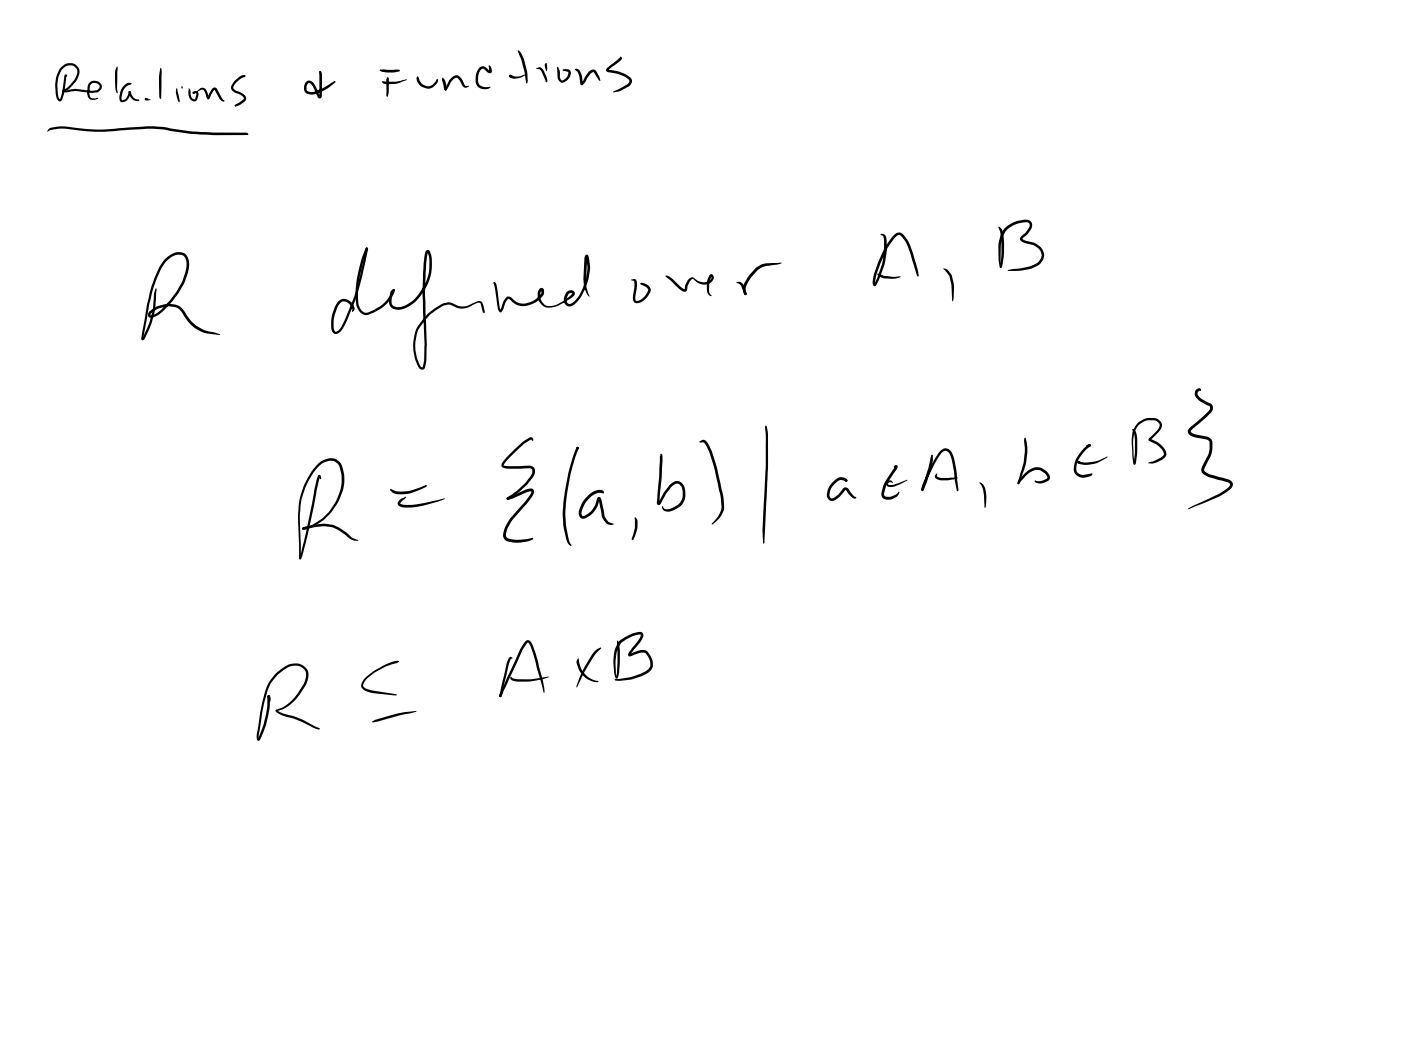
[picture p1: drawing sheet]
<svg xmlns="http://www.w3.org/2000/svg" width="108mm" height="81mm" viewBox="0 0 108 81" stroke-linecap="round" stroke-linejoin="round" font-family="sans-serif">
<g fill="#000">
<path d="M3.7 9.9h.1a2.8 2.8 0 0 1 1.7-.1l2.4 .2 4-.3 2.9 .4 4.2 .1 .1 .1v.1h-3.6l-3.8-.5-3.8 .3-3.1-.3-.9 .1-.3 .1zM4.8 7l1-.2 1.2 .2h.5l.2-.2-.1-.2a.47 .47 0 0 0-.5-.2 .74 .74 0 0 0-.2 .8l.1 .3h.6a.56 .56 0 0 1-.7 .1l-.2-.4a.84 .84 0 0 1 .4-1 .6 .6 0 0 1 .7 .4v.2l-.2 .3-.4 .1-1.4-.2-.9 .1zM4.8 7h.2l-.1 .1-.1-.1zM4.7 5.2a.79 .79 0 0 1 1.2-.2 .79 .79 0 0 1 0 1.2l-.6 .7-.5 .2v-.1l.4-.3 .6-.6 .2-.5-.1-.3a.72 .72 0 0 0-.7-.2 .72 .72 0 0 0-.5 .5l-.2 .4-.1 .6 .1 .7 .1 .4 .2-.6 .1-1.1a.14 .14 0 0 1 .1-.2 .14 .14 0 0 1 .2 .1h-.1l-.2 1.3a.7 .7 0 0 1-.2 .6h-.1a.67 .67 0 0 1-.3-.8v-.3a2.25 2.25 0 0 1 .4-1.5zM9 5.1v2.1l-.1-.4v-.7v-.6zM9.9 7l.2 .1 .2 .5 .4 .1a.12 .12 0 0 1-.1 .1 .12 .12 0 0 1-.1 0l-.4-.2-.1-.3zM9.6 6.6l.3-.2h.2l-.6 .5-.1 .5v.3l.3-.1 .1-.2a.21 .21 0 0 1 .3-.3l-.1 .3-.3 .4h-.4l-.1-.4a1.28 1.28 0 0 1 .4-.8zM11.2 7.6h.2l-.2 .1 .1-.1 .3 .1h-.3zM12.3 5.3h.1l.1 .2-.1 2.1-.1-.2v-.8zM13.6 6.8l.3 1-.1 .1-.2-.7zM14 6.7h.1v.1zM14.5 6.8l.2 .1 .1 .6 .2 .2 .1-.5-.2-.1 .5-.3h.3l.1 .1 .3 .6h-.1l.3-.6 .3-.2 .7 1.1h-.1l-.2-.1-.5-.8-.3 .7a.13 .13 0 0 1-.2 0 .13 .13 0 0 1-.1-.1l-.1-.4-.2-.2-.7 .3a.1 .1 0 0 1-.1-.1 .11 .11 0 0 1 .2-.1l.2 .1 .1 .1-.1 .5-.2 .1-.2-.1-.2-.2z"/>
<path d="M18.1 8.1h.1zM18.1 8.1h.2l-.1 .1zM18.7 5.9l.1-.1 .1 .1h-.1zM18.1 6.2l.5-.4h.3v.1l-.7 .4-.2 .5 .2 .2 .4 .2 .3 .2a.29 .29 0 0 1-.1 .4l-.6 .4-.1-.1 .7-.5-.2-.2-.5-.3-.3-.2v-.3zM18.8 5.8l.1 .1h-.1h-.1zM24.6 5.5h.1l-.1 .1zM23.6 6.3l.3-.1 .2 .2 .6 1-.1-1.9h.1l.1 1.9v.1l-.2 .1-.1-.1-.5-.9-.1-.2h-.2l-.1 .5 .1 .1 .3 .1 .8-.3 1-.6 .1 .1a3.5 3.5 0 0 1-1.9 1l-.4-.1-.2-.2v-.4zM28.2 19.1h.1v.1h-.1zM28.2 19.1h.1v.1a7.8 7.8 0 0 0-.6 4.4 .53 .53 0 0 0 .7 .4 2.82 2.82 0 0 0 1.9-1.7h.1v.1a2.83 2.83 0 0 1-2.4 1.9 1.29 1.29 0 0 1-.6-1.5 9.8 9.8 0 0 1 .8-3.7zM29.3 5.4h1.3h.2a1.87 1.87 0 0 1-1.6 0zM29.4 6.3h1.1l.8-.2v.1a2.8 2.8 0 0 1-1.5 .3h-.2zM29.8 5.9l.2 .2-.1 1-.1 .4v-.2v-1.2v-.1z"/>
<path d="M32.1 5.9l.2 .1a.7 .7 0 0 0 1 .5l.4-.4v.2l-.2 .3a.85 .85 0 0 1-1.4-.6zM34.1 6l.1 .1 .2 .4v.4l-.1 .1-.2-.8zM34.8 6a.41 .41 0 0 1 .6-.1l.5 .7h.2a.26 .26 0 0 1-.2 .2 .26 .26 0 0 1-.3-.2l-.2-.4-.3-.2-.3 .3-.4 .6h-.1l.3-.7zM34.3 6.8h.1v.1l-.1 .1zM36.9 5.2l.4-.1 .4 .4-.1-.4 .1-.1 .1 .2 .1 .3-.2 .1-.4-.3h-.2l-.2 .5-.1 .5a.65 .65 0 0 0 1 .4 .67 .67 0 0 1-.7 .1 .67 .67 0 0 1-.5-.5l.1-.6zM39.2 5.8h.1l.1 .1-.1 .1zM39.2 5.8l.7 .1 .6-.1-.4 .2-.4 .1a.33 .33 0 0 1-.5-.3zM39.3 5.8a.4 .4 0 0 1 .4 .3l-.5-.2zM39.9 3.9a3.1 3.1 0 0 1 .8 2.2l-.1 .3-.4-1.7zM41.3 5.3l.2-.1a.37 .37 0 0 1 .5 .4l.2 .5-.1 .3-.4-.9zM42 4.9h.2l-.1 .6-.1-.4zM43 5.1l.1 .4 .1 .5 .1 .2 .3-.2 .2-.4v-.1l-.5-.1 .4-.1 .3 .2-.1 .5-.5 .4-.2-.1-.2-.2z"/>
<path d="M44.3 5.3h.1a.64 .64 0 0 1 .5 .8v.3h-.1l.5-.8 .4-.2 .2 .1 .4 .7h-.2l-.4-.6-.2 .1-.5 .8-.2 .1-.2-.8zM46.8 5.2l1-.8 .1 .1-.1 .1-.9 .8h.5l.7 .3 .5 .3 .1 .2a.48 .48 0 0 1-.3 .5 1.99 1.99 0 0 1-1.1 .4v-.1l1-.5 .2-.3-.5-.4-1-.2a.2 .2 0 0 1-.3-.1 .2 .2 0 0 1 .1-.3zM67.8 18.1l.3-.1 .1 .1a5.5 5.5 0 0 1-.7 3.9 .22 .22 0 0 1-.3-.1 .22 .22 0 0 1 0-.2l.1-.5a8.8 8.8 0 0 1 1.5-3 .52 .52 0 0 1 .4-.3 .52 .52 0 0 1 .5 .3 8.1 8.1 0 0 1 1.1 3l-.1 .1-.1-.1a9.3 9.3 0 0 0-1.1-2.9l-.2-.2h-.1a2.74 2.74 0 0 0-.9 1.1l-.2 .4a6 6 0 0 0-.7 2.2v.1v-.1a5.8 5.8 0 0 0 .7-3.6zM77 17.5l.2 .1a5.7 5.7 0 0 1 0 3l-.1 .1-.1-.1 .2-1.9-.1-.8-.2-.4zM12.7 20a1.14 1.14 0 0 1 1.7-.3 1.67 1.67 0 0 1 0 1.6 6.2 6.2 0 0 1-1.2 2.1l-.5 .4a1.41 1.41 0 0 1-1.2 .7l-.1-.3a1.08 1.08 0 0 1 .8-.6l.7-.2 .6 .1a1.3 1.3 0 0 1 .9 .8 2.69 2.69 0 0 0 2.1 1.3l.5 .2a3 3 0 0 1-3.1-1.9l-.4-.2-.6-.1-.8 .2-.5 .3v.2l.6-.2 .9-.9a4.6 4.6 0 0 0 1.3-3v-.1a.64 .64 0 0 0-.5-.5 .64 .64 0 0 0-.7 .2l-.4 .4-.3 .4-.6 1.5-.4 1.4-.4 2.7h-.1l-.1-.1v-.4l.7-3.4 .6-1.5zM12 22.3h.1l-.1 .3a6.6 6.6 0 0 1-.3 2.3l-.5 1.1-.2 .2-.1-.1 .4-.7a6.2 6.2 0 0 0 .6-2.7zM24.5 36.6l.2 .1-.1 .1h.1l-1 4.4-.4 1.5-.2 .4v-.1zM24.5 36.6h.2v.3l-.2-.1zM28.2 19.1l.2 .1-.3 1.2a17.8 17.8 0 0 1-1.2 3.8 2.21 2.21 0 0 1-.9 1.5h-.1a.43 .43 0 0 1-.4-.5 2.46 2.46 0 0 1 .8-2.1 .79 .79 0 0 1 1 .8l-.1 .1-.1-.2-.2-.3-.2-.2-.3-.1a.73 .73 0 0 0-.4 .6 2.54 2.54 0 0 0-.2 1.7h.1a2.15 2.15 0 0 0 .9-1.3l.7-2zM30 37.7h.1a1.93 1.93 0 0 0 1.7 0l1-.3h.1a3.3 3.3 0 0 1-2.3 .7l-.3-.1zM32.8 19.3h.2a.76 .76 0 0 1 .3 .8 3.7 3.7 0 0 1-2.5 3.8h-.2a.67 .67 0 0 1-.6-1l.1-.4 .2-.2 .1 .1-.1 .2-.1 .3a.54 .54 0 0 0 .1 .7 .54 .54 0 0 0 .7 0 2.57 2.57 0 0 0 1.4-1.2 3.4 3.4 0 0 0 .6-2.7l-.1-.3-.2 3.3 .2 5-.2 .7-.2 .1-.2-.1a3.4 3.4 0 0 1 1.2-4.6l.6-.4 .5-.1 .7 .3a1.67 1.67 0 0 0 1.4-.4 .31 .31 0 0 1 .5 .1l.2 .8h-.1l-.3-.8-.6 .2a1.34 1.34 0 0 1-1.2 .2l-.5-.2h-.4a4 4 0 0 0-2.2 2.3 3 3 0 0 0 .4 2.5h.1l.1-.6-.1-5.4v-2zM30.8 38.5l.5-.2-.4 .4v.1a2.85 2.85 0 0 0 1.8 0l1.6-.4-1.5 .5a2.74 2.74 0 0 1-2 .1l-.2-.2z"/>
<path d="M38 21.8h.2l.1 .2 .3 1.9h-.1l.5-.9a.3 .3 0 0 1 .5 0l.4 .3a1.64 1.64 0 0 0 1.8-.7v-.2l-.1 .5 .2 .4a.83 .83 0 0 0 1.2 .1l.9-.6 .2-.2h-.1l-.2 .1-.1 .3v.3l.2 .1a1.25 1.25 0 0 0 .7-.6l.3-.7a3.3 3.3 0 0 0 .2-2.3h.2l-.1 2.2 .2 .9-.2-.3-.2-.6v-2.1a.18 .18 0 0 1 .1-.2 .18 .18 0 0 1 .2 0 3.5 3.5 0 0 1-.2 2.5l-.3 .7a1.42 1.42 0 0 1-.9 .7h-.1a.59 .59 0 0 1-.2-1l.1-.2h.3h.2l.1 .2-.2 .3-.5 .4a2.04 2.04 0 0 1-1.6 .4l-.1-.1a.94 .94 0 0 1-.5-.7v-.4l.2-.2a.2 .2 0 0 1 .2-.1 .2 .2 0 0 1 .1 .2l-.1 .4a1.63 1.63 0 0 1-2.3 .5l-.4-.3-.3 .6a.34 .34 0 0 1-.3 .4l-.1-.3-.4-1.8 .1-.1h-.1zM39.1 38.3l1.7-.6a.32 .32 0 0 1 .4 .1 .32 .32 0 0 1-.2 .4l-1.6 2-.4 .8v.3l.1 .2a3.2 3.2 0 0 0 1.9-.1l.1 .1a2.54 2.54 0 0 1-2.1 .2l-.2-.4 .1-.7 .4-.6 1.3-1.6 .3-.5h-.3l-1.4 .6h-.1zM39.5 34.8l.8-.7 .4-.3a.21 .21 0 0 1 .4 0l-.1 .2-.1-.1a6 6 0 0 0-2 1.8l-.1 .2h.3h1.8l.2 .1 .1 .2a.83 .83 0 0 1-.2 .7 6.8 6.8 0 0 1-1.8 1.6v-.1l-.1 .1v-.2a5.7 5.7 0 0 0 1.8-1.7l.1-.4-.1-.1h-1.5a.58 .58 0 0 1-.8-.2l.2-.3zM44.4 34.5h.2l-.2 .3zM44.4 34.5h.2v.1a15.9 15.9 0 0 0-1 5v.9l.2 1 .2 .5a.2 .2 0 0 1-.2 0 .2 .2 0 0 1-.1-.2l-.3-1.1a11.7 11.7 0 0 1 .4-4.1zM45.3 38.2a.92 .92 0 0 1 1.2-.3v.1h-.4a1.77 1.77 0 0 0-1.3 1.7h.2a1.61 1.61 0 0 0 1-1.1l.1-.3 .2 .1 .3 1.4 .3 .4 .4 .2h-.5l-.4-.5-.3-1.4h.1a1.88 1.88 0 0 1-1.1 1.5 .44 .44 0 0 1-.5-.3 .44 .44 0 0 1 .1-.5l.2-.5zM48.6 21.5h.3l.2 .2-.1 1.3v.2l.5-.2 .4-.6-.1-.3-.5-.2a.68 .68 0 0 1 .8 .3v.4a1.3 1.3 0 0 1-1 .8l-.2-.1-.1-.2 .1-1.3v-.1zM48.9 39.9h.1a1.55 1.55 0 0 1-.1 1.4l-.2 .3v-.1l.2-.8zM50.9 35l.1 .1v1.6l-.2 2.1-.1-.1 .5-.8a1.68 1.68 0 0 1 .9-.8h.3a1.22 1.22 0 0 1 .3 1.5 1.55 1.55 0 0 1-1.4 .8l-.2-.1-.1-.3 .3 .2h.5a1.16 1.16 0 0 0 .8-.8v-.2a.8 .8 0 0 0-.3-.9h-.2l-.4 .2-.7 1.2a.18 .18 0 0 1-.2 .2 .18 .18 0 0 1-.2-.2l.2-3.6zM51.3 21.3a.6 .6 0 0 1 .6 .3l.8 .7 .1-.4 .4-.5h.2l.4 .2 .5 .2 .4-.2 .1-.3-.1 .4-.1 .6 .1 .3 .1 .1a.12 .12 0 0 1-.1 .1 .12 .12 0 0 1-.1-.1l-.1-.8 .1-.6a.22 .22 0 0 1 .4-.1 .22 .22 0 0 1-.1 .4l-.2 .2a.93 .93 0 0 1-1-.1l-.4-.2-.3 .6a.3 .3 0 0 1-.2 .4 .3 .3 0 0 1-.4-.2zM53.9 34l.2-.1a.43 .43 0 0 1 .5 .3l.1 .4a15.2 15.2 0 0 1 .9 3.1l.2 1.4a1.68 1.68 0 0 1-.9 1.3h-.1a2.25 2.25 0 0 0 .8-1.2l-.1-1-.6-2.7a2.76 2.76 0 0 0-.7-1.4h-.3zM56.7 21.8l.2-.1a.41 .41 0 0 1 .4 .3l.2 .6a.13 .13 0 0 1-.1 .1 .13 .13 0 0 1-.1-.1l-.2-.6z"/>
<path d="M58.2 20.7l.5-.3 .3-.1h1.2l-1.5 .3-.3 .2-.7 .9a.79 .79 0 0 0-.2 .9l-.1 .1h-.1a.95 .95 0 0 1 .2-1.1zM59 32.8l.1 .1 .1 .5v2.4l-.4 6.1-.1-1.1 .3-4.7zM64.2 37.1a.65 .65 0 0 1 1.1-.1l-.1 .1-.2-.1a1.07 1.07 0 0 0-1.1 1.1l.1 .3h.2l.4-.3 .4-.5h.2l.2 .1 .4 .5 .2 .2h-.1h-.2l-.6-.6-.4 .4-.3 .3-.3 .1-.3-.1a1.14 1.14 0 0 1 .4-1.4zM65.1 37h.2v.1h-.2zM65.2 37h.1l-.1 .1-.1-.1zM67.6 21.1h.2a3.2 3.2 0 0 0 1.5 .2h.1a2.08 2.08 0 0 1-1.7-.1zM68.4 37.1l.1-.1 .2 .1 .1 .1h-.2l-.2 .1 .3 .1 1.2-.4-.5 .3-.7 .2-.4-.1v-.1zM68.9 35.9a.17 .17 0 0 1 .3 0 .17 .17 0 0 1-.1 .3l-.8 1.1-.2 .8 .2 .2h.3l.4-.2 .3-.2v.1a.76 .76 0 0 1-.6 .5h-.5l-.2-.2-.1-.2 .3-1 .8-1.1h-.1zM71.8 35.1h.1v.3l-.2 .7-.5 1.7h-.2v-.1l.1-.5 .8-1.6a1.61 1.61 0 0 1 .8-1 .71 .71 0 0 1 .8 .7l.2 1 .2 1.4-.1 .2-.2-.9-.3-1.5a.65 .65 0 0 0-.5-.8 1.44 1.44 0 0 0-.7 1l-1 2h-.1zM72.2 36.5v.2l.2 .1h1.4l-.7 .2h-.7l-.3-.2zM72.7 20.7a.86 .86 0 0 1 .7 .6l.1 .9-.1 1-.1-.8a1.96 1.96 0 0 0-.3-1.4zM75.5 37.2a.64 .64 0 0 1 .4 .6l.1 .7-.1 .6-.2-1.4z"/>
<path d="M77.4 17.6a1.92 1.92 0 0 1 2-.5l.1 .2a1.39 1.39 0 0 1-.6 1l-.1 .1 .2 .1a1.64 1.64 0 0 1 1.3 .8l.2 .4-.2 .4-.2 .3a3.7 3.7 0 0 1-2.4 .5v-.1a4.4 4.4 0 0 0 2.2-.6l.3-.2 .1-.3-.1-.4-.5-.4-.8-.2a.28 .28 0 0 1-.3-.2 .28 .28 0 0 1 .1-.3l.4-.3 .2-.4v-.3l-.2-.1a1.83 1.83 0 0 0-1.8 1.2 6.1 6.1 0 0 0-.1 2.2l-.1 .2-.1-.2a4.6 4.6 0 0 1 .1-2.4zM79 36.5a1.1 1.1 0 0 1 1.9 .1l-.1 .4-.4 .2a.51 .51 0 0 1-.7-.1h.6l.4-.3-.2-.3-.3-.2a1.04 1.04 0 0 0-1.2 .5l-.5 .5h-.1l.1-.3zM78.9 33.8h.1l.1 .2a4.8 4.8 0 0 1-.3 2.5l-.3 .8h-.1v-.2a6.7 6.7 0 0 0 .6-2.6zM83 35.5l.2 .1h-.1h.1a2.62 2.62 0 0 0 1.5-.1l.6-.3-.6 .4a1.82 1.82 0 0 1-1.7 0zM83.7 34.3l.2-.1 .1 .1-.2 .1-.1-.1zM83.6 34.5l.3-.3h.1v.2l-.3 .2a1.73 1.73 0 0 0-.7 1.8l.4 .2 .8-.1-.2 .2-.4 .1a.74 .74 0 0 1-.8-.3 .74 .74 0 0 1 0-.8l.2-.5zM87.7 32.6a1.48 1.48 0 0 1 1.4-.3l.3 .2 .1 .3a1.68 1.68 0 0 1-.7 1l-.1 .1-.1-.1a1.64 1.64 0 0 1 1.3 1.1l-.1 .3-.3 .2-.5 .3h-.5l.9-.4 .3-.2v-.2a1.72 1.72 0 0 0-1.1-.9l-.1-.2 .6-.6 .3-.4-.1-.2-.3-.2a1.34 1.34 0 0 0-1.2 .3 1.78 1.78 0 0 0-.5 1.5l.2 1.5h-.1v-2l-.2-.6a.23 .23 0 0 1 .3 0 .23 .23 0 0 1 .1 .3v1.2l-.1 1a.13 .13 0 0 1-.1 .2 .13 .13 0 0 1-.1-.2l-.1-1.4a1.91 1.91 0 0 1 .5-1.6zM92.2 30a.17 .17 0 0 1 .2-.1 .17 .17 0 0 1 .1 .2h-.1l-.1 .1v.3l.3 .3 .6 .2a.45 .45 0 0 1 .3 .4 .45 .45 0 0 1-.3 .5l-1.5 1.3 .3 .3 1.1 .2a.47 .47 0 0 1 .3 .5l-.1 .8-.5 1.3 .4 .3 1.5 .4a.42 .42 0 0 1 .3 .3 .42 .42 0 0 1-.3 .4 7.8 7.8 0 0 1-2.6 1.3l-.6 .2 2.5-1.2 .6-.4 .2-.3-.2-.1-1.5-.4-.5-.4v-.3l.5-1.1 .1-.9-.2-.2-.7-.2a.69 .69 0 0 1-.8-.5l.2-.2 1.5-1.5v-.2l-.8-.4a.55 .55 0 0 1-.2-.9zM20.6 53.6h.1l.1 .1-.1 .1zM20.6 53.6h.2v.2v.3zM21.2 51.9a1.9 1.9 0 0 1 1.9-.7l.2 .1a.96 .96 0 0 1 .3 1.4 3.7 3.7 0 0 1-2.2 2.1h-.1l.1-.1 .8 .4a8.7 8.7 0 0 1 2.4 1l.1 .1h-.1l-.4-.1a8.8 8.8 0 0 0-2.5-1l-.4-.2a.14 .14 0 0 1 0-.2 .14 .14 0 0 1 .1-.1 3.6 3.6 0 0 0 2-1.9 .86 .86 0 0 0-.1-1.3 1.27 1.27 0 0 0-1.5 .3 3.6 3.6 0 0 0-1.5 2.6l-.4 2.3 .1 .3h-.1a7.6 7.6 0 0 0 .7-3.3h.1l.1 .1a6.8 6.8 0 0 1-.8 3.4l-.2-.1v-.5a13.8 13.8 0 0 1 .9-3.9zM24.4 35.8a1.11 1.11 0 0 1 1.9 0 4 4 0 0 1-1.8 4.6l-.9 .4h-.3v-.1l.2-.1a4 4 0 0 0 2.8-3.8l-.1-.6a.83 .83 0 0 0-.5-.7 .83 .83 0 0 0-.9 .2 5.5 5.5 0 0 0-1.7 4.1l.1 3.2-.1 .1-.1-.1v-3.2a5.9 5.9 0 0 1 1.4-4z"/>
<path d="M23.1 43h.1l-.1 .1v-.1zM23.3 40.7l.1-.1 .1 .1-.1 .1zM23.3 40.6h.1a4.8 4.8 0 0 1 2.3-.1l.6 .2 1.3 1a1.19 1.19 0 0 1-1-.5 2.99 2.99 0 0 0-3-.4h-.3zM28.7 55.6l1.9-.6 1.5-.2-3 .8-.4 .1zM28.1 52.2l1.3-.8a2.09 2.09 0 0 1 1.3-.4l-1.7 .7a1.7 1.7 0 0 0-1 1.1l.1 .2 .4 .2 2.1 .3-.2 .1-1.7-.2a.96 .96 0 0 1-.9-.5l.1-.3zM40.5 49.4a.32 .32 0 0 1 .5 .2l.8 2.8 .2 .9h-.1l-.9-3-.3-.8-.5 .6-1.6 3.6h-.1l.1-.6 1.5-3.1zM39.3 52.2l.5 .1h1l1.4-.2 .1 .1a5.8 5.8 0 0 1-2.6 .3 .35 .35 0 0 1-.4-.3zM39.2 50.7l.2-.1 .1 .1-.1 .1-.2 .3-.5 2.3-.2 .3v-.1l.5-2.5zM44.5 50.7l.2 .7a1.79 1.79 0 0 0 1.4 1.1 1.58 1.58 0 0 1-1.6-1.3l-.1-.2zM45.8 50.2l.5-.3-.6 .8-1.3 2.3 .5-1.3zM47.6 49.4l.2 .6v.7l-.1 1.1-.1 .5a.4 .4 0 0 1-.3-.6v-.4a2.09 2.09 0 0 1 .8-2.2l.8-.3 .4-.1 .2 .1a.66 .66 0 0 1-.3 .8l-.6 .9-.1-.1 .8-.3 .6 .1 .2 .3 .2 .5v.4l-.2 .3a3.9 3.9 0 0 1-2.5 .8l-.3-.1 .4-.1a4.1 4.1 0 0 0 2.3-.7l.1-.3v-.3l-.4-.7h-.4l-.7 .3a.2 .2 0 0 1-.2-.2 .2 .2 0 0 1 .1-.2l.7-.9 .2-.4-.6 .1a1.85 1.85 0 0 0-1.4 2.1l.1 1.1z"/>
<circle cx="44.5" cy="34.5" r=".09"/>
<circle cx="83.9" cy="34.3" r=".1"/>
<circle cx="38.5" cy="53.6" r=".09"/>
</g>
</svg>
